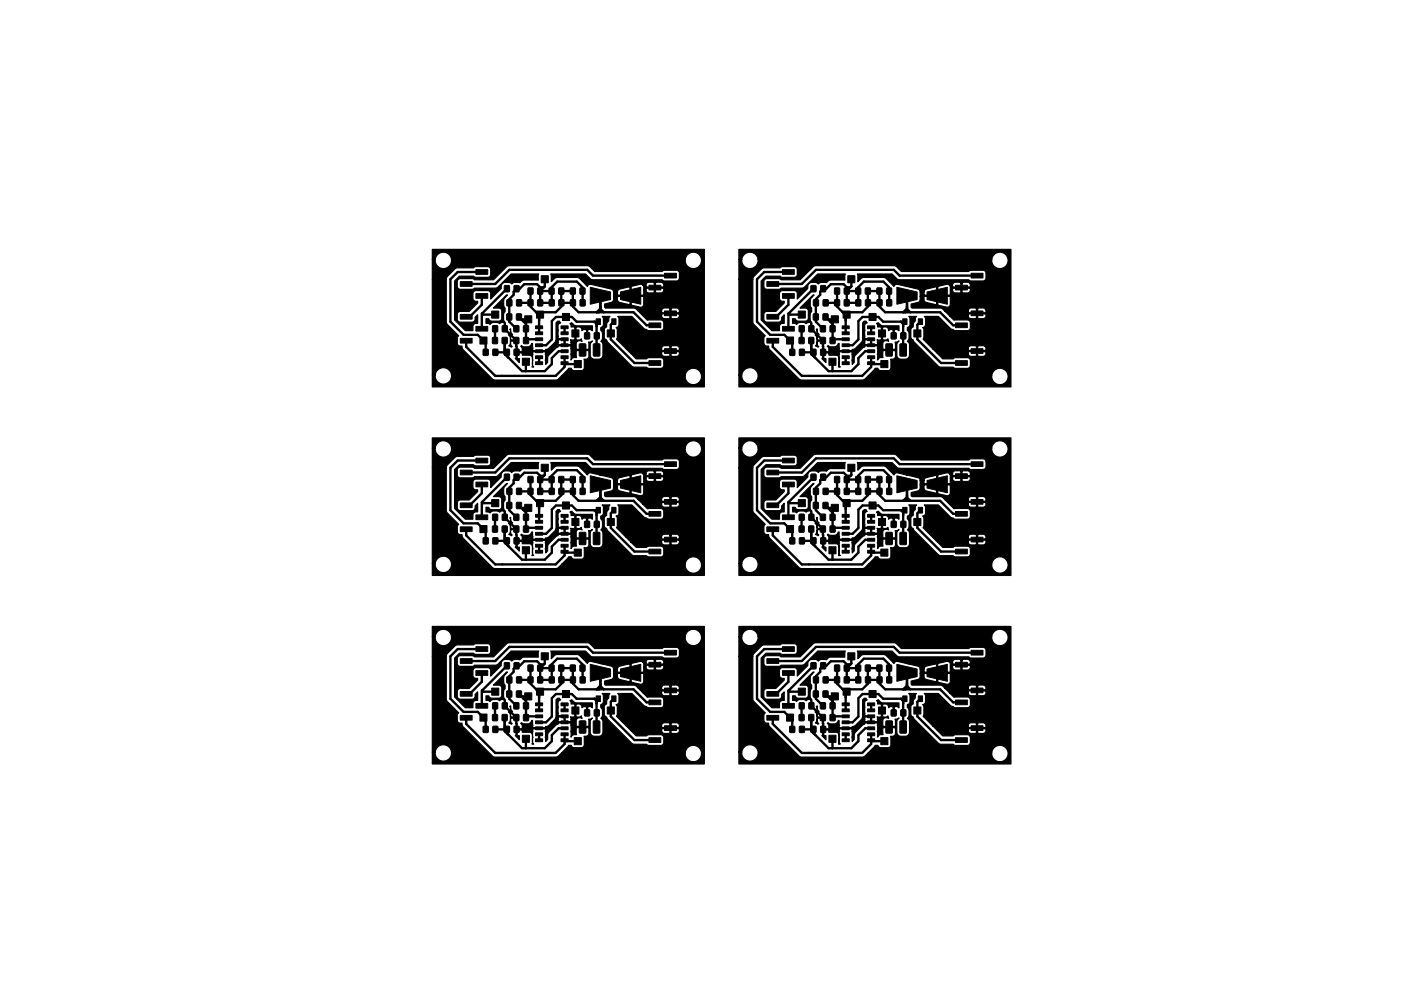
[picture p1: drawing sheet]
<svg xmlns="http://www.w3.org/2000/svg" width="297mm" height="210mm" viewBox="0 0 297 210" stroke-linecap="round" stroke-linejoin="round" font-family="sans-serif">
<g fill="#000" stroke="#000" stroke-width=".21">
<path d="M97.6 59.7h2.5v1h-2.5zM100.9 57.2h2.5v1h-2.5zM114.8 58.5h1.4v1.5h-1.4zM140.9 58h2.5v1h-2.5zM162.6 59.7h2.5v1h-2.5zM165.9 57.2h2.5v1h-2.5zM179.7 58.5h1.6v1.5h-1.6zM205.9 58h2.5v1h-2.5zM97.6 66.7h2.5v1h-2.5zM97.6 71.8h2.5v1h-2.5zM100.9 69.2h2.5v1h-2.5zM101.8 71.5h1.4v1.5h-1.4z"/>
<path d="M102.5 74.1h1v1.3h-1zM100.9 62.3h2.5v1h-2.5zM104.2 66h1.6v1.5h-1.6zM104.4 71.6h1.1l-.1 1.3h-1zM104.5 69.1h1v1.3h-1zM104.5 74.1h1v1.3h-1zM106.5 71.6h1v1.3h-1zM106.5 69.1h1v1.3h-1zM107 60.6h1v1.3h-1zM107 74.1h1v1.3h-1zM107.5 66.6h1v1.3h-1zM107.5 63.6h1v1.3h-1z"/>
<path d="M109 69.1h1v1.3h-1zM109 71.6h1v1.3h-1zM109 60.6h1v1.3h-1zM109 74.1h1v1.3h-1zM109.5 66.6h1v1.3h-1zM109.5 63.6h1.1l-.1 1.3h-1zM110.8 76h1.4v1.5h-1.4zM111.2 67h1.6v1.5h-1.6zM111 69.1h1v1.3h-1zM111 71.6h1v1.3h-1zM112 61.1h1v1.3h-1zM112 63.6h1v1.3h-1z"/>
<path d="M113.5 76.8h1.6v.6h-1.6zM113.5 75.5h1.6v.6h-1.6zM113.5 74.2h1.6v.6h-1.6zM113.5 72.9h1.6v.6h-1.6zM113.5 71.7h1.6v.6h-1.6zM113.5 70.4h1.6v.6h-1.6zM113.5 69.1h1.6v.6h-1.6zM113.8 66h1.4v1.5h-1.4zM114 61.1h1v1.3h-1zM114 63.6h1v1.3h-1zM116.4 61.1h1.1l-.1 1.3h-1zM116.5 63.6h1v1.3h-1z"/>
<path d="M118.9 69.1h1.6v.6h-1.6zM118.9 70.4h1.6v.6h-1.6zM118.9 71.7h1.6v.6h-1.6zM118.9 72.9h1.6v.6h-1.6zM118.9 74.2h1.6v.6h-1.6zM118.9 75.5h1.6v.6h-1.6zM118.9 76.8h1.6v.6h-1.6zM119.2 66.5h1.6v1.5h-1.6zM118.5 61.1h1v1.3h-1zM118.5 63.6h1v1.3h-1zM121.2 70h1.6v1.5h-1.6zM121.8 76.5h1.4v1.5h-1.4z"/>
<path d="M120.9 61.1h1.1l-.1 1.3h-1zM121 63.6h1v1.3h-1zM123 61.1h1v1.3h-1zM123 63.6h1v1.3h-1zM122.9 73l1.1-.1 .2 .2v2.2l-.1 .2-1.1 .1-.2-.2zM124 70.6h1v1.3h-1zM125.2 60.9l4.3 1v1.6l-4.3 1zM126.4 67.6h.9v1.2h-.9zM126 70.6h1v1.3h-1zM125.8 73l1.1-.1 .3 .2v2.2l-.1 .2-1.1 .1-.2-.2zM128.8 70h1.4v1.5h-1.4zM129.7 67.6h.9v1.2h-.9z"/>
<path d="M131.5 61.9l4.4-1v3.6l-4.4-1zM137.6 76.5h2.5v1h-2.5zM137.6 68.5h2.5v1h-2.5zM137.6 60.5h2.5v1h-2.5zM140.9 74h2.5v1h-2.5zM140.9 66h2.5v1h-2.5zM162.6 71.8h2.5v1h-2.5zM162.6 66.7h2.5v1h-2.5zM165.9 69.2h2.5v1h-2.5zM166.7 71.5h1.6v1.5h-1.6zM167.5 74.1h1v1.3h-1zM165.9 62.3h2.5v1h-2.5z"/>
<path d="M169.3 66h1.4v1.5h-1.4zM169.4 71.6h1.1l-.1 1.3h-1zM169.5 69.1h1v1.3h-1zM169.5 74.1h1v1.3h-1zM171.5 71.6h1v1.3h-1zM171.5 69.1h1v1.3h-1zM172 74.1h1v1.3h-1zM172 60.6h1v1.3h-1zM172.5 66.6h1v1.3h-1zM172.5 63.6h1v1.3h-1zM174 69.1h1v1.3h-1zM174 71.6h1v1.3h-1z"/>
<path d="M174 74.1h1v1.3h-1zM174 60.6h1v1.3h-1zM174.5 66.6h1v1.3h-1zM174.5 63.6h1.1l-.1 1.3h-1zM175.7 76h1.6v1.5h-1.6zM176.3 67h1.4v1.5h-1.4zM176 69.1h1v1.3h-1zM176 71.6h1v1.3h-1zM177 61.1h1v1.3h-1zM177 63.6h1v1.3h-1zM178.6 69.1h1.4v.6h-1.4zM178.6 70.4h1.4v.6h-1.4z"/>
<path d="M178.6 71.7h1.4v.6h-1.4zM178.6 72.9h1.4v.6h-1.4zM178.6 74.2h1.4v.6h-1.4zM178.6 75.5h1.4v.6h-1.4zM178.6 76.8h1.4v.6h-1.4zM178.7 66h1.6v1.5h-1.6zM179 61.1h1v1.3h-1zM179 63.6h1v1.3h-1zM181.4 61.1h1.1l-.1 1.3h-1zM181.5 63.6h1v1.3h-1zM184 76.8h1.4v.6h-1.4zM184 75.5h1.4v.6h-1.4z"/>
<path d="M184 74.2h1.4v.6h-1.4zM184 72.9h1.4v.6h-1.4zM184 71.7h1.4v.6h-1.4zM184 70.4h1.4v.6h-1.4zM184 69.1h1.4v.6h-1.4zM184.3 66.5h1.4v1.5h-1.4zM183.5 61.1h1v1.3h-1zM183.5 63.6h1v1.3h-1zM186.3 70h1.4v1.5h-1.4zM186.7 76.5h1.6v1.5h-1.6zM185.9 61.1h1.1l-.1 1.3h-1zM186 63.6h1v1.3h-1z"/>
<path d="M188 61.1h1v1.3h-1zM188 63.6h1v1.3h-1zM187.9 73l1.1-.1 .2 .2v2.2l-.1 .2-1.1 .1-.2-.2zM189 70.6h1v1.3h-1zM190.1 60.9l4.3 1v1.6l-4.3 1zM191.4 67.6h.9v1.2h-.9zM191 70.6h1v1.3h-1zM190.8 73l1.2-.1 .2 .2v2.2l-.1 .2-1.1 .1-.2-.2zM193.7 70h1.6v1.5h-1.6zM194.7 67.6h.9v1.2h-.9zM196.6 61.9l4.2-1v3.6l-4.2-1zM202.6 68.5h2.5v1h-2.5z"/>
<path d="M202.6 76.5h2.5v1h-2.5zM202.6 60.5h2.5v1h-2.5zM205.9 66h2.5v1h-2.5zM205.9 74h2.5v1h-2.5zM97.6 99.7h2.5v1h-2.5zM100.9 97.2h2.5v1h-2.5zM114.8 98.5h1.4v1.5h-1.4zM140.9 98h2.5v1h-2.5zM162.6 99.7h2.5v1h-2.5zM165.9 97.2h2.5v1h-2.5zM179.7 98.5h1.6v1.5h-1.6zM205.9 98h2.5v1h-2.5z"/>
<path d="M97.6 111.8h2.5v1h-2.5zM97.6 106.7h2.5v1h-2.5zM100.9 109.2h2.5v1h-2.5zM101.8 111.5h1.4v1.5h-1.4zM102.5 114.1h1v1.3h-1zM100.9 102.3h2.5v1h-2.5zM104.2 106h1.6v1.5h-1.6zM104.4 111.6h1.1l-.1 1.3h-1zM104.5 109.1h1v1.3h-1zM104.5 114.1h1v1.3h-1zM106.5 111.6h1v1.3h-1zM106.5 109.1h1v1.3h-1z"/>
<path d="M107 100.6h1v1.3h-1zM107 114.1h1v1.3h-1zM107.5 106.6h1v1.3h-1zM107.5 103.6h1v1.3h-1zM109 111.6h1v1.3h-1zM109 109.1h1v1.3h-1zM109 100.6h1v1.3h-1zM109 114.1h1v1.3h-1zM109.5 106.6h1v1.3h-1zM109.5 103.6h1.1l-.1 1.3h-1zM110.8 116h1.4v1.5h-1.4zM111.2 107h1.6v1.5h-1.6z"/>
<path d="M111 111.6h1v1.3h-1zM111 109.1h1v1.3h-1zM112 101.1h1v1.3h-1zM112 103.6h1v1.3h-1zM113.5 109.1h1.6v.6h-1.6zM113.5 110.4h1.6v.6h-1.6zM113.5 111.7h1.6v.6h-1.6zM113.5 112.9h1.6v.6h-1.6zM113.5 114.2h1.6v.6h-1.6zM113.5 115.5h1.6v.6h-1.6zM113.5 116.8h1.6v.6h-1.6zM113.8 106h1.4v1.5h-1.4z"/>
<path d="M114 101.1h1v1.3h-1zM114 103.6h1v1.3h-1zM116.4 101.1h1.1l-.1 1.3h-1zM116.5 103.6h1v1.3h-1zM118.9 116.8h1.6v.6h-1.6zM118.9 115.5h1.6v.6h-1.6zM118.9 114.2h1.6v.6h-1.6zM118.9 112.9h1.6v.6h-1.6zM118.9 111.7h1.6v.6h-1.6zM118.9 110.4h1.6v.6h-1.6zM118.9 109.1h1.6v.6h-1.6zM119.2 106.5h1.6v1.5h-1.6z"/>
<path d="M118.5 101.1h1v1.3h-1zM118.5 103.6h1v1.3h-1zM121.2 110h1.6v1.5h-1.6zM121.8 116.5h1.4v1.5h-1.4zM120.9 101.1h1.1l-.1 1.3h-1zM121 103.6h1v1.3h-1zM123 101.1h1v1.3h-1zM123 103.6h1v1.3h-1zM122.9 113l1.1-.1 .2 .2v2.2l-.1 .3h-1.1l-.2-.2zM124 110.6h1v1.3h-1zM125.2 100.9l4.3 1v1.6l-4.3 1zM126.4 107.6h.9v1.2h-.9z"/>
<path d="M126 110.6h1v1.3h-1zM125.8 113l1.2-.1 .2 .2v2.2l-.2 .3h-1l-.2-.2zM128.8 110h1.4v1.5h-1.4zM129.7 107.6h.9v1.2h-.9zM131.5 101.9l4.4-1v3.6l-4.4-1zM137.6 116.5h2.5v1h-2.5zM137.6 108.5h2.5v1h-2.5zM137.6 100.5h2.5v1h-2.5zM140.9 114h2.5v1h-2.5zM140.9 106h2.5v1h-2.5zM162.6 106.7h2.5v1h-2.5zM162.6 111.8h2.5v1h-2.5z"/>
<path d="M165.9 109.2h2.5v1h-2.5zM166.7 111.5h1.6v1.5h-1.6zM167.5 114.1h1v1.3h-1zM165.9 102.3h2.5v1h-2.5zM169.3 106h1.4v1.5h-1.4zM169.4 111.6h1.1l-.1 1.3h-1zM169.5 109.1h1v1.3h-1zM169.5 114.1h1v1.3h-1zM171.5 111.6h1v1.3h-1zM171.5 109.1h1v1.3h-1zM172 100.6h1v1.3h-1zM172 114.1h1v1.3h-1z"/>
<path d="M172.5 106.6h1v1.3h-1zM172.5 103.6h1v1.3h-1zM174 109.1h1v1.3h-1zM174 111.6h1v1.3h-1zM174 100.6h1v1.3h-1zM174 114.1h1v1.3h-1zM174.5 106.6h1v1.3h-1zM174.5 103.6h1.1l-.1 1.3h-1zM175.7 116h1.6v1.5h-1.6zM176.3 107h1.4v1.5h-1.4zM176 109.1h1v1.3h-1zM176 111.6h1v1.3h-1z"/>
<path d="M177 101.1h1v1.3h-1zM177 103.6h1v1.3h-1zM178.6 116.8h1.4v.6h-1.4zM178.6 115.5h1.4v.6h-1.4zM178.6 114.2h1.4v.6h-1.4zM178.6 112.9h1.4v.6h-1.4zM178.6 111.7h1.4v.6h-1.4zM178.6 110.4h1.4v.6h-1.4zM178.6 109.1h1.4v.6h-1.4zM178.7 106h1.6v1.5h-1.6zM179 101.1h1v1.3h-1zM179 103.6h1v1.3h-1z"/>
<path d="M181.4 101.1h1.1l-.1 1.3h-1zM181.5 103.6h1v1.3h-1zM184 109.1h1.4v.6h-1.4zM184 110.4h1.4v.6h-1.4zM184 111.7h1.4v.6h-1.4zM184 112.9h1.4v.6h-1.4zM184 114.2h1.4v.6h-1.4zM184 115.5h1.4v.6h-1.4zM184 116.8h1.4v.6h-1.4zM184.3 106.5h1.4v1.5h-1.4zM183.5 101.1h1v1.3h-1zM183.5 103.6h1v1.3h-1z"/>
<path d="M186.3 110h1.4v1.5h-1.4zM186.7 116.5h1.6v1.5h-1.6zM185.9 101.1h1.1l-.1 1.3h-1zM186 103.6h1v1.3h-1zM188 101.1h1v1.3h-1zM188 103.6h1v1.3h-1zM187.9 113l1.1-.1 .2 .2v2.2l-.1 .3h-1.1l-.2-.2zM189 110.6h1v1.3h-1zM190.1 100.9l4.3 1v1.6l-4.3 1zM191.4 107.6h.9v1.2h-.9zM191 110.6h1v1.3h-1zM190.8 113l1.2-.1 .2 .2v2.2l-.2 .3h-1l-.2-.2z"/>
<path d="M193.7 110h1.6v1.5h-1.6zM194.7 107.6h.9v1.2h-.9zM196.6 101.9l4.2-1v3.6l-4.2-1zM202.6 116.5h2.5v1h-2.5zM202.6 108.5h2.5v1h-2.5zM202.6 100.5h2.5v1h-2.5zM205.9 114h2.5v1h-2.5zM205.9 106h2.5v1h-2.5zM97.6 139.7h2.5v1h-2.5zM100.9 137.2h2.5v1h-2.5zM114.8 138.5h1.4v1.5h-1.4zM140.9 138h2.5v1h-2.5z"/>
<path d="M162.6 139.7h2.5v1h-2.5zM165.9 137.2h2.5v1h-2.5zM179.7 138.5h1.6v1.5h-1.6zM205.9 138h2.5v1h-2.5zM97.6 151.8h2.5v1h-2.5zM97.6 146.7h2.5v1h-2.5zM100.9 149.2h2.5v1h-2.5zM101.8 151.5h1.4v1.5h-1.4zM102.5 154.1h1v1.3h-1zM100.9 142.3h2.5v1h-2.5zM104.2 146h1.6v1.5h-1.6zM104.4 151.6h1.1l-.1 1.3h-1z"/>
<path d="M104.5 149.1h1v1.3h-1zM104.5 154.1h1v1.3h-1zM106.5 151.6h1v1.3h-1zM106.5 149.1h1v1.3h-1zM107 140.6h1v1.3h-1zM107 154.1h1v1.3h-1zM107.5 146.6h1v1.3h-1zM107.5 143.6h1v1.3h-1zM109 151.6h1v1.3h-1zM109 149.1h1v1.3h-1zM109 140.6h1v1.3h-1zM109 154.1h1v1.3h-1z"/>
<path d="M109.5 146.6h1v1.3h-1zM109.5 143.6h1.1l-.1 1.3h-1zM110.8 156h1.4v1.5h-1.4zM111.2 147h1.6v1.5h-1.6zM111 151.6h1v1.3h-1zM111 149.1h1v1.3h-1zM112 141.1h1v1.3h-1zM112 143.6h1v1.3h-1zM113.5 149.1h1.6v.6h-1.6zM113.5 150.4h1.6v.6h-1.6zM113.5 151.7h1.6v.6h-1.6zM113.5 152.9h1.6v.6h-1.6z"/>
<path d="M113.5 154.2h1.6v.6h-1.6zM113.5 155.5h1.6v.6h-1.6zM113.5 156.8h1.6v.6h-1.6zM113.8 146h1.4v1.5h-1.4zM114 141.1h1v1.3h-1zM114 143.6h1v1.3h-1zM116.4 141.1h1.1l-.1 1.3h-1zM116.5 143.6h1v1.3h-1zM118.9 156.8h1.6v.6h-1.6zM118.9 155.5h1.6v.6h-1.6zM118.9 154.2h1.6v.6h-1.6zM118.9 152.9h1.6v.6h-1.6z"/>
<path d="M118.9 151.7h1.6v.6h-1.6zM118.9 150.4h1.6v.6h-1.6zM118.9 149.1h1.6v.6h-1.6zM119.2 146.5h1.6v1.5h-1.6zM118.5 141.1h1v1.3h-1zM118.5 143.6h1v1.3h-1zM121.2 150h1.6v1.5h-1.6zM121.8 156.5h1.4v1.5h-1.4zM120.9 141.1h1.1l-.1 1.3h-1zM121 143.6h1v1.3h-1zM123 141.1h1v1.3h-1zM123 143.6h1v1.3h-1z"/>
<path d="M122.9 153l1.1-.1 .2 .2v2.2l-.1 .2-1.1 .1-.2-.2zM124 150.6h1v1.3h-1zM125.2 140.9l4.3 1v1.6l-4.3 1zM126.4 147.6h.9v1.2h-.9zM126 150.6h1v1.3h-1zM125.8 153l1.2-.1 .2 .2v2.2l-.1 .2-1.1 .1-.2-.2zM128.8 150h1.4v1.5h-1.4zM129.7 147.6h.9v1.2h-.9zM131.5 141.9l4.4-1v3.6l-4.4-1zM137.6 156.5h2.5v1h-2.5zM137.6 148.5h2.5v1h-2.5zM137.6 140.5h2.5v1h-2.5z"/>
<path d="M140.9 154h2.5v1h-2.5zM140.9 146h2.5v1h-2.5zM162.6 146.7h2.5v1h-2.5zM162.6 151.8h2.5v1h-2.5zM165.9 149.2h2.5v1h-2.5zM166.7 151.5h1.6v1.5h-1.6zM167.5 154.1h1v1.3h-1zM165.9 142.3h2.5v1h-2.5zM169.3 146h1.4v1.5h-1.4zM169.4 151.6h1.1l-.1 1.3h-1zM169.5 149.1h1v1.3h-1zM169.5 154.1h1v1.3h-1z"/>
<path d="M171.5 151.6h1v1.3h-1zM171.5 149.1h1v1.3h-1zM172 140.6h1v1.3h-1zM172 154.1h1v1.3h-1zM172.5 146.6h1v1.3h-1zM172.5 143.6h1v1.3h-1zM174 149.1h1v1.3h-1zM174 151.6h1v1.3h-1zM174 140.6h1v1.3h-1zM174 154.1h1v1.3h-1zM174.5 146.6h1v1.3h-1zM174.5 143.6h1.1l-.1 1.3h-1z"/>
<path d="M175.7 156h1.6v1.5h-1.6zM176.3 147h1.4v1.5h-1.4zM176 149.1h1v1.3h-1zM176 151.6h1v1.3h-1zM177 141.1h1v1.3h-1zM177 143.6h1v1.3h-1zM178.6 156.8h1.4v.6h-1.4zM178.6 155.5h1.4v.6h-1.4zM178.6 154.2h1.4v.6h-1.4zM178.6 152.9h1.4v.6h-1.4zM178.6 151.7h1.4v.6h-1.4zM178.6 150.4h1.4v.6h-1.4z"/>
<path d="M178.6 149.1h1.4v.6h-1.4zM178.7 146h1.6v1.5h-1.6zM179 141.1h1v1.3h-1zM179 143.6h1v1.3h-1zM181.4 141.1h1.1l-.1 1.3h-1zM181.5 143.6h1v1.3h-1zM184 149.1h1.4v.6h-1.4zM184 150.4h1.4v.6h-1.4zM184 151.7h1.4v.6h-1.4zM184 152.9h1.4v.6h-1.4zM184 154.2h1.4v.6h-1.4zM184 155.5h1.4v.6h-1.4z"/>
<path d="M184 156.8h1.4v.6h-1.4zM184.3 146.5h1.4v1.5h-1.4zM183.5 141.1h1v1.3h-1zM183.5 143.6h1v1.3h-1zM186.3 150h1.4v1.5h-1.4zM186.7 156.5h1.6v1.5h-1.6zM185.9 141.1h1.1l-.1 1.3h-1zM186 143.6h1v1.3h-1zM188 141.1h1v1.3h-1zM188 143.6h1v1.3h-1zM187.9 153l1.1-.1 .2 .2v2.2l-.1 .2-1.1 .1-.2-.2zM189 150.6h1v1.3h-1z"/>
<path d="M190.1 140.9l4.3 1v1.6l-4.3 1zM191.4 147.6h.9v1.2h-.9zM191 150.6h1v1.3h-1zM190.8 153l1.2-.1 .2 .2v2.2l-.1 .2-1.1 .1-.2-.2zM193.7 150h1.6v1.5h-1.6zM194.7 147.6h.9v1.2h-.9zM196.6 141.9l4.2-1v3.6l-4.2-1zM202.6 156.5h2.5v1h-2.5zM202.6 148.5h2.5v1h-2.5zM202.6 140.5h2.5v1h-2.5zM205.9 154h2.5v1h-2.5zM205.9 146h2.5v1h-2.5z"/>
</g>
<g fill="none" stroke="#000" stroke-width=".5">
<path d="M102.2 57.7h-5.2l-1.5 1.5v9l2.8 2.8h3l1.7 1.7v2M115.5 59.2v1.6l-1 .9h2.4M142.2 58.5h-16.5l-1.2-1.3h-16.5l-3 3h-6.2M167.2 57.7h-5.2l-1.5 1.5v9l2.8 2.8h3l1.7 1.7v2M180.5 59.2v1.6l-1 .9h2.5M207.2 58.5h-16.5l-1.2-1.3h-16.5l-3 3h-6.2M98.8 72.3v1.3l6.2 6.1h12.8l1.9-1.8v-2.1M102.2 62.8v1.9l-2.6 2.5h-.8M102.2 66.5l.3 .2h2.5M105 69.8v2.4M105 69.7v.1M105 74.7h2.5"/>
<path d="M107 72.2v2.9l.8 .8M107 74.7l.5 .5M107 74.3l.5 .4M107 69.7l2.5 2.5M107.5 61.2l-5.3 5.4v3.1M108 64.7v3.5l1.5 1.5M110 67.2l1.5 1.5M110.1 64.2h2.4M110.5 67.7h1.5l-.5 .5v4l.3-.2h2.5M111.5 76.7v2M111.5 67.7l-.5 .5M112.5 61.7v3.3l1.8 1.9v3.8"/>
<path d="M114.3 73.2h1.5l1.2-1.2v-3.9l.9-.9h3.3l1 1h4.6l-.3 .4v5.6M114.3 75.8v1.3M114.5 60.9v3.3h2.5l-.1-2.5M114.5 60.9l-.6-.6h-2.8l-.9 .9h-.7l-.6 .7v.6l-.9 .9v.8M114.5 60.9h.8M115 66.2l-.7 .7M116.9 61.7v-.8l1.2-1.2h4.2l1.2 1.2v3.3M119 64.2h2.5M119 64.2v-2.5h2.5v2.5M119 64.2v.8l-1.2 1.2h-4.1M119.7 74.5h-1.2l-1.5 1.5v1.2l-1.5 1.5h-4.8l-3.2-3.2v-.8M119.7 69.4v1.3"/>
<path d="M119.7 74.5h.1M119.7 77.1l.2 .1h2.6M120 67.2v.5M121.5 64.2v.8l1.2 1.2h11.6l2.8 2.8h1.7M123.5 61.7v.1M126 68.2l.5 .5M127.3 65.4l-.8 .8M127.3 62.7v3.2l-.3 .3M127.3 65.5l.7 .7M129.2 70.4l.3 .3M130.2 68.2l-.7 .7v3.1l5 5h4.3M163.8 72.3v1.3l6.2 6.1h12.8l1.9-1.8v-2.1"/>
<path d="M167.2 62.8v1.9l-2.6 2.5h-.8M167.2 66.5l.3 .2h2.5M170 69.7l-.1 2.5M170 74.7h2.5M172 72.2v2.9l3.7 3.6h4.8l1.5-1.5v-1.2l1.4-1.5h1.3M172 74.3l.5 .4M172 74.7l.5 .5M172 69.7l2.5 2.5M172.5 74.7v.8M172.5 61.2l-5.3 5.4v3.1M173 64.7v3.5l1.5 1.5M175 67.2l1.5 1.5"/>
<path d="M175 64.2h2.5M175.5 67.7h1.5l-.5 .5v4l.3-.2h2.5M176.5 76.7v2M176.5 67.7l-.5 .5M177.5 61.7v3.3l1.8 1.9v3.8M179.3 73.2h1.5l1.2-1.2v-3.9l.9-.9h3.4l1 1h4.6l-.4 .4v5.6M179.3 75.8v1.3M179.5 60.9v3.3h2.5v-3.3l1.1-1.2h4.2l1.2 1.2v3.3M179.5 60.9l-.6-.6h-2.7l-1 .9h-.7l-.6 .7v.6l-.9 .9v.8M179.5 60.9h.8M180 66.2l-.7 .7M182 61.7v.1"/>
<path d="M184 64.2h2.5M184 64.2v-2.5h2.4l.1 3.3 1.2 1.2h11.6l2.8 2.8h1.7M184 64.2v.8l-1.2 1.2h-4.1M184.7 77.1l.2 .1h2.6M184.7 69.4v1.3M184.7 74.5h.1M185 67.2v.5M186.4 64.2h.1M191 68.2l.5 .5M192.3 62.7v3.2l-.3 .3M192.3 65.5l.7 .7M192.3 65.4l-.8 .8"/>
<path d="M194.1 70.4l.4 .3M195.1 68.2l-.6 .7v3.1l5 5h4.3M102.2 97.7h-5.2l-1.5 1.5v9l2.8 2.8h3l1.7 1.7v2M115.5 99.2v1.6l-1 .9h2.4M142.2 98.5h-16.5l-1.2-1.3h-16.5l-3 3h-6.2M167.2 97.7h-5.2l-1.5 1.5v9l2.8 2.8h3l1.7 1.7v2M180.5 99.2v1.6l-1 .9h2.5M207.2 98.5h-16.5l-1.2-1.3h-16.5l-3 3h-6.2M98.8 112.3v1.3l6.2 6.1h12.8l1.9-1.8v-2.1M102.2 102.8v1.9l-2.6 2.5h-.8M102.2 106.5l.3 .2h2.5M105 109.8v2.4"/>
<path d="M105 109.7v.1M105 114.7h2.5M107 112.2v2.9l3.7 3.6h4.8l1.5-1.5v-1.2l1.5-1.5h1.2M107 114.7l.5 .5M107 114.3l.5 .4M107 109.7v.1M107 109.8l2.5 2.4M107.5 114.7v.8M107.5 101.2l-5.3 5.4v3.1M108 104.7v3.5l1.5 1.5M110 107.2l1.5 1.5M110.1 104.2h2.4"/>
<path d="M110.5 107.7h1.5l-.5 .5v4l.3-.2h2.5M111.5 116.7v2M111.5 107.7l-.5 .5M112.5 101.7v3.3l1.8 1.9v3.8M114.3 113.2h1.5l1.2-1.2v-3.9l.9-.9h3.3l1 1h4.6l-.3 .4v5.6M114.3 115.8v1.3M114.5 100.9v3.3h2.5l-.1-2.5M114.5 100.9l-.6-.6h-2.8l-.9 .9h-.7l-.6 .7v.6l-.9 .9v.8M114.5 100.9h.8M115 106.2l-.7 .7M116.9 101.7v-.8l1.2-1.2h4.2l1.2 1.2v3.3M119 104.2v-2.5h2.5v2.5"/>
<path d="M119 104.2v.8l-1.2 1.2h-4.1M119 104.2h2.5M119.7 109.4v1.3M119.7 114.5h.1M119.7 117.1l.2 .1h2.6M120 107.2v.5M121.5 104.2v.8l1.2 1.2h11.6l2.8 2.8h1.7M123.5 101.7v.1M126 108.2l.5 .5M127.3 102.7v3.2l-.3 .3M127.3 105.5l.7 .7M127.3 105.4l-.8 .8"/>
<path d="M129.2 110.4l.3 .3M130.2 108.2l-.7 .7v3.1l5 5h4.3M163.8 112.3v1.3l6.2 6.1h12.8l1.9-1.8v-2.1M167.2 102.8v1.9l-2.6 2.5h-.8M167.2 106.5l.3 .2h2.5M170 109.7l-.1 2.5M170 114.7h2.5M172 112.2v2.9l3.7 3.6h4.8l1.5-1.5v-1.2l1.4-1.5h1.3M172 114.7l.5 .5M172 114.3l.5 .4M172 109.8l2.5 2.4M172 109.7v.1"/>
<path d="M172.5 114.7v.8M172.5 101.2l-5.3 5.4v3.1M173 104.7v3.5l1.5 1.5M175 107.2l1.5 1.5M175 104.2h2.5M175.5 107.7h1.5l-.5 .5v4l.3-.2h2.5M176.5 116.7v2M176.5 107.7l-.5 .5M177.5 101.7v3.3l1.8 1.9v3.8M179.3 113.2h1.5l1.2-1.2v-3.9l.9-.9h3.4l1 1h4.6l-.4 .4v5.6M179.3 115.8v1.3M179.5 100.9v3.3h2.5v-3.3l1.1-1.2h4.2l1.2 1.2v3.3"/>
<path d="M179.5 100.9l-.6-.6h-2.7l-1 .9h-.7l-.6 .7v.6l-.9 .9v.8M179.5 100.9h.8M180 106.2l-.7 .7M182 101.7v.1M184 104.2v.8l-1.2 1.2h-4.1M184 104.2v-2.5h2.4l.1 3.3 1.2 1.2h11.6l2.8 2.8h1.7M184.7 117.1l.2 .1h2.6M184.7 109.4v1.3M184.7 114.5h.1M185 107.2v.5M186.4 104.2h-2.4M191 108.2l.5 .5"/>
<path d="M192.3 105.4l-.8 .8M192.3 102.7v3.2l-.3 .3M192.3 105.5l.7 .7M194.1 110.4l.4 .3M195.1 108.2l-.6 .7v3.1l5 5h4.3M102.2 137.7h-5.2l-1.5 1.5v9l2.8 2.8h3l1.7 1.7v2M115.5 139.2v1.6l-1 .9h2.4M142.2 138.5h-16.5l-1.2-1.3h-16.5l-3 3h-6.2M167.2 137.7h-5.2l-1.5 1.5v9l2.8 2.8h3l1.7 1.7v2M180.5 139.2v1.6l-1 .9 2.5 .1M207.2 138.5h-16.5l-1.2-1.3h-16.5l-3 3h-6.2M98.8 152.3v1.3l6.2 6.1h12.8l1.9-1.8v-2.1"/>
<path d="M102.2 142.8v1.9l-2.6 2.5h-.8M102.2 146.5l.3 .2h2.5M105 149.7v2.5M105 154.7h2.5M107 152.2v2.9l3.7 3.6h4.8l1.5-1.5v-1.2l1.5-1.5h1.2M107 154.7l.5 .5M107 154.3l.5 .4M107 149.7l2.5 2.5M107.5 154.7v.8M107.5 141.2l-5.3 5.4v3.1M108 144.7v3.5l1.5 1.5M110 147.2l1.5 1.5"/>
<path d="M110.1 144.2h2.4M110.5 147.7h1.5l-.5 .5v4l.3-.2h2.5M111.5 156.7v2M111.5 147.7l-.5 .5M112.5 141.7v3.3l1.8 1.9v3.8M114.3 153.2h1.5l1.2-1.2v-3.9l.9-.9h3.3l1 1h4.6l-.3 .4v5.6M114.3 155.8v1.3M114.5 140.9v3.3h2.5l-.1-2.5M114.5 140.9l-.6-.6h-2.8l-.9 .9h-.7l-.6 .7v.6l-.9 .9v.8M114.5 140.9h.8M115 146.2l-.7 .7M116.9 141.7v-.8l1.2-1.2h4.2l1.2 1.2v3.3"/>
<path d="M119 144.2v-2.5h2.5v2.5M119 144.2v.8l-1.2 1.2h-4.1M119 144.2h2.5M119.7 149.4v1.3M119.7 157.1l.2 .1h2.6M120 147.2v.5M121.5 144.2v.8l1.2 1.2h11.6l2.8 2.8h1.7M123.5 141.7v.1M126 148.2l.5 .5M127.3 142.7v3.2l-.3 .3M127.3 145.5l.7 .7M127.3 145.4l-.8 .8"/>
<path d="M129.2 150.4l.3 .3M130.2 148.2l-.7 .7v3.1l5 5h4.3M163.8 152.3v1.3l6.2 6.1h12.8l1.9-1.8v-2.1M167.2 142.8v1.9l-2.6 2.5h-.8M167.2 146.5l.3 .2h2.5M170 149.7l-.1 2.5M170 154.7h2.5M172 152.2v2.9l3.7 3.6h4.8l1.5-1.5v-1.2l1.4-1.5h1.3M172 154.7l.5 .5M172 154.3l.5 .4M172 149.7l2.5 2.5M172.5 154.7v.8"/>
<path d="M172.5 141.2l-5.3 5.4v3.1M173 144.7v3.5l1.5 1.5M175 147.2l1 1M175 144.2h2.5M175.5 147.7h1.5l-.5 .5v4l.3-.2h2.5M176 148.2l.5 .5M176.5 156.7v2M176.5 147.7l-.5 .5M177.5 141.7v3.3l1.8 1.9v3.8M179.3 153.2h1.5l1.2-1.2v-3.9l.9-.9h3.4l1 1h4.6l-.4 .4v5.6M179.3 155.8v1.3M179.5 140.9v3.3h2.5v-3.3l1.1-1.2h4.2l1.2 1.2v3.3"/>
<path d="M179.5 140.9l-.6-.6h-2.7l-1 .9h-.7l-.6 .7v.6l-.9 .9v.8M179.5 140.9h.8M180 146.2l-.7 .7M184 144.2v-2.5h2.4l.1 3.3 1.2 1.2h11.6l2.8 2.8h1.7M184 144.2v.8l-1.2 1.2h-4.1M184 144.2h2.5M184.7 149.4v1.3M184.7 157.1l.2 .1h2.6M185 147.2v.5M186.4 144.2h.1M191 148.2l.5 .5M192.3 142.7v3.2l-.3 .3"/>
<path d="M192.3 145.4l-.8 .8M192.3 145.5l.7 .7M194.1 150.4l.4 .3M195.1 148.2l-.6 .7v3.1l5 5h4.3"/>
</g>
<path d="M107.4 62.6h.2l-.7 .7-.1 .5v1.1l.3 .5v.7l-.3 .5v1.1l.4 .9v1.3h-.3v-1.3l-.2-.2h-.4a.48 .48 0 0 1-.8 0h-1l-.6 .4-.4-.2h-.5v-1h.6l.5 .5h1.7a.64 .64 0 0 0 .6-.6v-1.5a.64 .64 0 0 0-.6-.6h-1.2zM169.6 65.4l2.8-2.8h.2l-.7 .7-.1 .5v1.1l.3 .5v.7l-.3 .5v1.1l.4 .9v1.3h-.3v-1.3l-.2-.2h-.4a.48 .48 0 0 1-.8 0h-1l-.6 .4-.4-.2h-.5v-1h.6l.5 .5h1.6a.64 .64 0 0 0 .7-.6v-1.5a.64 .64 0 0 0-.7-.6zM91.7 52.9h57.6v29.2h-57.6v-2.5h.6v.3a1.74 1.74 0 0 0 2.6 1.3 1.74 1.74 0 0 0 0-2.9 1.74 1.74 0 0 0-2.6 1.3h-.6v-20.4h2.9v9.2l.3 .5 2.3 2.3-.2 .5v1.1a.73 .73 0 0 0 1 .6l.2 .8 6.2 6.2 .4 .2h13l.5-.1 .8-.8h26.2a1.74 1.74 0 0 0 2.3 1.8 1.74 1.74 0 0 0 .6-2.9 1.74 1.74 0 0 0-2.9 .8v.3h-26.2l1.4-1.6h.6l.5 .5 2-.1 .3-.5-.1-1.8h.4a.64 .64 0 0 0 .7-.6v-1.1l-.2-.1h-2.4l-.1 .1v1.4h-.7l-.5 .5 .1-2.9-.2-.1h-2.4l-2.2 2.1-.2 1.4-.4 .4v-2.5l-.2-.2h-2.4l-.2 .2v2.6l.3 .5h-.4l.1-1.9a.64 .64 0 0 0-.7-.6h-1.5l-.1-.5h-.9v1l.4 .2v.8l-.8-.8 .1-.2-.1-3.5h-.9l-.1 .1v.6l.3 .4-.2 .2-.5-.3 .3-.5v-1.1l-.1-.5-.3-.2 .4-.4v-.7l-.1-.1 .1-.1 .1 .7 .4 .5a.74 .74 0 0 0-.3 1.1h1.2l.1 2.5h.9a.74 .74 0 0 0-.2-1.1l.2-.2 .4 .3h1l.5-.3 .2-.4h.2v1.3l.2 .2h2.4l.2-.3 .7-.2 1.4-1.6h.5v.6l.2 .2h1.1v-1h-1.1l-.2 .2h-.5l.1-3.8 .3-.4h.4l.3 .4-.4 .2-.2 .3v2.7l.2 .2 1.3-.1v1.3h1.1l.2-.2v-.6l-.2-.2h.8l.2-.1v-2.5l-.2-.1h-.6l-.1-.5-.2-.3 .4-.1 .9 .6h3.5v1l-.5-.2-.5 .2v1.3h-.3v-1.3l-.1-.2h-.4l-.4 .3v-.2a.64 .64 0 0 0-.6-.6h-.5l-.2 .1v2.5l.2 .1h.5l.5-.2 .1 .5a.75 .75 0 0 0-1.2 .3v1.3l.1 .1h2.4l.2-.1-.1-1.4 .8-.2-.4 .6-.1 2.3a.89 .89 0 0 0 .9 .9l1.3-.1 .5-.6v-2.5l-.4-.6 .3-.5v-1.1l-.3-.7v-.6a.63 .63 0 0 0 .5-.7v-1.3l-.2-.4h1.6l-.2 .4v.6l-.4 .5-.1 .8-.5 .5 .1 1.8 .4 .4 .3 .5 5.1 5.2 .5 .1h2.6l.5 .3h2.5a.64 .64 0 0 0 .6-.7v-1.1l-.4-.5h-2.7l-.5 .2h-2.2l-1.2-1.1h6.6a.64 .64 0 0 0 .6 .6h1l.1-.1v-.9h.3v.9l.1 .1h1.1a.61 .61 0 0 0 .4-1h-3.5l-.1 .4h-6.6l-1-1h7.6l.1 .4h1.6v-.9h.3v.9h1.6l.1-.2a.68 .68 0 0 0-.6-.9h-1l-.1 .2-.4-.2-1.1 .1-.4 .1-.1 .5h-7.6l-2-2.1 .2-.4v-1.5l-.3-.5 .5-.2 .1-.5v-1.3l-.2-.4h3l2.5 2.5 1 .5h2.8l.4-.5v-1.1a.64 .64 0 0 0-.6-.6l-2.8 .1-1-1h4a.64 .64 0 0 0 .6 .6h1l.1-.1v-.9h.3v.9l.1 .1h1.1a.61 .61 0 0 0 .4-1h-3.5l-.1 .4h-4l-1-1h5l.1 .4h1.6v-.9h.3v.9h1.6l.1-.2a.68 .68 0 0 0-.6-.9h-1l-.1 .2-.4-.2-1.1 .1-.4 .1-.1 .5h-5l-.5-.5-.5-.1h-5.9l-.2-.2v-.7l1.6-.4 .3-.4v-.8h.8v.8l.3 .4 2.4 .6v-1.8h.2v1.8l1.9 .5a.64 .64 0 0 0 .8-.7v-1.6h-6.4v-1h.8v.7h2.7v-1.8l-2.3 .6-.3 .2-.1 .3h-.8l-.4-.5-2.5-.6h6.6v1.8h2.7v-1.1h.5a.64 .64 0 0 0 .6 .7h1l.1-.2v-.9h.3v.9l.1 .2 1.1-.1a.61 .61 0 0 0 .4-1h-3.5l-.1 .4h-.5l-.2-1h.7l.1 .4h1.6v-.9h.3v.9h1.6l.1-.2a.68 .68 0 0 0-.6-.8h-1l-.1 .1-.4-.1h-1.1l-.4 .3-.1 .3h-.7l-.5-.2-2 .5h-6.6l-2-.5-.4 .1-.3 .4-1.6-1.7-.4-.2h-4.5l-1.1 .9-.1-1.7h7.3l1.1 1.1 .5 .2h14.7l.5 .2h2.5l.4-.1 .2-.3v-1.2a.64 .64 0 0 0-.6-.7h-2.5l-.5 .3h-14.3l-1.1-1.1-.5-.1h-16.5l-.6 .2-2.8 2.8h-4l-.5-.3h-2.5a.64 .64 0 0 0-.6 .6v1.3l.5 .4h2.6l.5-.3h4.4l.6-.2 2.8-2.8h5.8l-.1 1.3h-3.1l-.8 .6-1.2-.1-.5 .4-.5-.4h-.9a.98 .98 0 0 0-.8 1.3l-2.3 2.2v-1.1a.64 .64 0 0 0-.6-.6h-2.7l-.4 .5v1.1a.73 .73 0 0 0 1 .6v.4l-1.8 1.8h-1.9l-.5 .2-.1 .3v1.1a.64 .64 0 0 0 .6 .6h2.7l.4-.3v-.7l.6-.5v1.8a.74 .74 0 0 0-1 .6v1h-1.6l-2.3-2.3v-8.3l1-1h3l.5 .2h2.5a.64 .64 0 0 0 .6-.6v-1.2l-.5-.4h-2.6l-.5 .2h-3.4l-.6 .3-1.5 1.5-.3 .6h-2.9v-4.1h.6v.3a1.74 1.74 0 0 0 1.9 1.6 1.74 1.74 0 0 0 1.5-1.9h49.6v.3a1.74 1.74 0 0 0 2.6 1.3 1.74 1.74 0 0 0 0-2.9 1.74 1.74 0 0 0-2.6 1.3h-49.6v-.4a1.74 1.74 0 0 0-1.9-1.2 1.74 1.74 0 0 0-1.5 1.6h-.6zM156.7 52.9h57.6v29.2h-57.6v-2.5h.6v.3a1.74 1.74 0 0 0 2.6 1.3 1.74 1.74 0 0 0 0-2.9 1.74 1.74 0 0 0-2.6 1.3h-.6v-20.4h2.9v9.2l.3 .5 2.4 2.3-.3 .5v1.1a.73 .73 0 0 0 1 .6l.2 .8 6.2 6.2 .4 .2h13l.5-.1 .8-.8h26.2a1.74 1.74 0 0 0 2.3 1.8 1.74 1.74 0 0 0 .6-2.9 1.74 1.74 0 0 0-2.9 .8v.3h-26.2l1.4-1.6h.6l.5 .5 2-.1 .3-.5-.1-1.8h.4a.64 .64 0 0 0 .7-.6v-1.1l-.2-.1h-2.4l-.1 .1v1.4h-.7l-.5 .5 .1-2.9-.2-.1h-2.4l-2.2 2.1-.2 1.4-.4 .4v-2.5l-.2-.2h-2.4l-.2 .2v2.6l.3 .5h-.4l.1-1.9a.64 .64 0 0 0-.6-.6h-1.6l-.1-.5h-.9v1l.4 .2v.8l-.8-.8 .1-.2-.1-3.5h-.9l-.1 .1v.6l.3 .4-.2 .2-.5-.3 .3-.5v-1.1l-.1-.5-.3-.2 .4-.4v-.7l-.1-.1 .1-.1 .1 .7 .4 .5a.74 .74 0 0 0-.3 1.1h1.2l.1 2.5h.9a.74 .74 0 0 0-.2-1.1l.2-.2 .4 .3h1l.5-.3 .2-.4h.2v1.3l.2 .2h2.4l.2-.3 .7-.2 1.4-1.6h.5v.6l.2 .2h1.1v-1h-1.1l-.2 .2h-.5l.1-3.8 .3-.4h.4l.3 .4-.4 .2-.2 .3v2.7l.2 .2 1.3-.1v1.3h1.1l.2-.2v-.6l-.2-.2h.8l.2-.1v-2.5l-.2-.1h-.6l-.1-.5-.2-.3 .4-.1 .9 .6h3.5v1l-.6-.2-.4 .2v1.3h-.3v-1.3l-.1-.2h-.4l-.4 .3v-.2a.64 .64 0 0 0-.7-.6h-.4l-.2 .1v2.5l.2 .1h.4l.6-.2 .1 .5a.75 .75 0 0 0-1.2 .3v1.3l.1 .1h2.4l.2-.1-.1-1.4 .8-.2-.4 .6-.1 2.3a.89 .89 0 0 0 .9 .9l1.3-.1 .5-.6v-2.5l-.4-.6 .3-.5v-1.1l-.3-.7v-.6a.63 .63 0 0 0 .5-.7v-1.3l-.2-.4h1.6l-.2 .4v.6l-.4 .5-.1 .8-.5 .5 .1 1.8 .4 .4 .3 .5 5.1 5.2 .5 .1h2.6l.5 .3h2.5a.64 .64 0 0 0 .6-.7v-1.1l-.4-.5h-2.7l-.5 .2h-2.2l-1.2-1.1h6.6a.64 .64 0 0 0 .6 .6h1l.1-.1v-.9h.3v.9l.1 .1h1.1a.61 .61 0 0 0 .4-1h-3.5l-.1 .4h-6.6l-1-1h7.6l.1 .4h1.6v-.9h.3v.9h1.6l.1-.2a.68 .68 0 0 0-.6-.9h-1l-.1 .2-.4-.2-1.1 .1-.4 .2-.1 .4h-7.6l-2-2.1 .2-.4v-1.5l-.3-.5 .5-.2 .1-.5v-1.3l-.2-.4h3l2.5 2.5 1 .5h2.8l.4-.5v-1.1a.64 .64 0 0 0-.6-.6l-2.8 .1-1-1h4a.64 .64 0 0 0 .6 .6h1l.1-.1v-.9h.3v.9l.1 .1h1.1a.61 .61 0 0 0 .4-1h-3.5l-.1 .4h-4l-1-1h5l.1 .4h1.6v-.9h.3v.9h1.6l.1-.2a.68 .68 0 0 0-.6-.9h-1l-.1 .2-.4-.2-1.1 .1-.4 .2-.1 .4h-5l-.5-.5-.5-.1h-5.9l-.2-.2v-.7l1.6-.4 .3-.4v-.8h.8v.8l.3 .4 2.4 .6v-1.8h.2v1.8l1.9 .5a.64 .64 0 0 0 .8-.7v-1.6h-6.4v-1h.8v.7h2.7v-1.8l-2.3 .6-.3 .2-.1 .3h-.8l-.4-.5-2.5-.6h6.6v1.8h2.7v-1.1h.5a.64 .64 0 0 0 .6 .7h1l.1-.2v-.9h.3v.9l.1 .2 1.1-.1a.61 .61 0 0 0 .4-1h-3.5l-.1 .4h-.5l-.2-1h.7l.1 .4h1.6v-.9h.3v.9h1.6l.1-.2a.68 .68 0 0 0-.6-.8h-1l-.1 .1-.4-.1h-1.1l-.4 .2-.1 .4h-.7l-.5-.2-2 .5h-6.6l-2.1-.5-.3 .1-.3 .4-1.6-1.7-.4-.2h-4.5l-1.1 .9-.1-1.7h7.3l1.1 1.1 .5 .2h14.7l.5 .2h2.5l.4-.1 .2-.3v-1.2a.64 .64 0 0 0-.6-.7h-2.5l-.5 .3h-14.3l-1.1-1.1-.5-.1h-16.5l-.6 .2-2.8 2.8h-4l-.5-.3h-2.5a.64 .64 0 0 0-.6 .6v1.3l.5 .4h2.6l.5-.3h4.4l.6-.2 2.8-2.8h5.8l-.1 1.3h-3.1l-.8 .6-1.2-.1-.5 .4-.5-.4h-1a1.01 1.01 0 0 0-.7 1.3l-2.3 2.2v-1.1a.64 .64 0 0 0-.6-.6h-2.7l-.4 .5v1.1a.73 .73 0 0 0 1 .6v.4l-1.8 1.8h-1.9l-.5 .2-.1 .3v1.1a.64 .64 0 0 0 .6 .6h2.7l.4-.3v-.7l.6-.5v1.8a.74 .74 0 0 0-1 .6v1h-1.6l-2.3-2.3v-8.3l1-1h3l.5 .2h2.5a.64 .64 0 0 0 .6-.6v-1.2l-.5-.4h-2.6l-.5 .2h-3.4l-.6 .3-1.5 1.5-.3 .6h-2.9v-4.1h.6v.3a1.74 1.74 0 0 0 1.9 1.6 1.74 1.74 0 0 0 1.5-1.9h49.6v.3a1.74 1.74 0 0 0 2.6 1.3 1.74 1.74 0 0 0 0-2.9 1.74 1.74 0 0 0-2.6 1.3h-49.6v-.4a1.74 1.74 0 0 0-1.9-1.2 1.74 1.74 0 0 0-1.5 1.6h-.6zM104.6 105.4l2.8-2.8h.2l-.7 .7-.1 .5v1.1l.3 .5v.7l-.3 .5v1.1l.4 .9v1.3h-.3v-1.3l-.2-.2h-.4a.49 .49 0 0 1-.8 0h-1l-.6 .4-.4-.2h-.5v-1h.6l.5 .5h1.7a.64 .64 0 0 0 .6-.6v-1.5a.64 .64 0 0 0-.6-.6zM169.6 105.4l2.8-2.8h.2l-.7 .7-.1 .5v1.1l.3 .5v.7l-.3 .5v1.1l.4 .9v1.3h-.3v-1.3l-.2-.2h-.4a.49 .49 0 0 1-.8 0h-1l-.6 .4-.4-.2h-.5v-1h.6l.5 .5h1.6a.64 .64 0 0 0 .7-.6v-1.5a.64 .64 0 0 0-.7-.6zM91.7 92.9h57.6v29.2h-57.6v-2.5h.6v.3a1.74 1.74 0 0 0 2.6 1.3 1.74 1.74 0 0 0 0-2.9 1.74 1.74 0 0 0-2.6 1.3h-.6v-20.4h2.9v9.2l.3 .5 2.3 2.3-.2 .5v1.1a.73 .73 0 0 0 1 .6l.2 .8 6.2 6.2 .4 .2h13l.5-.1 .8-.8h26.2a1.74 1.74 0 0 0 2.3 1.8 1.74 1.74 0 0 0 .6-2.9 1.74 1.74 0 0 0-2.9 .8v.3h-26.2l1.4-1.6h.6l.5 .5 2-.1 .3-.5-.1-1.8h.4a.64 .64 0 0 0 .7-.6v-1.1l-.2-.1h-2.4l-.1 .1v1.4h-.7l-.5 .5 .1-2.9-.2-.1h-2.4l-2.2 2.1-.2 1.4-.4 .4v-2.5l-.2-.2h-2.4l-.2 .2v2.6l.3 .5h-.4l.1-1.9a.64 .64 0 0 0-.7-.6h-1.5l-.1-.5h-.9v1l.4 .2v.8l-.8-.8 .1-.2-.1-3.5h-.9l-.1 .1v.6l.3 .4-.2 .2-.5-.3 .3-.5v-1.1l-.1-.5-.3-.2 .4-.4v-.7l-.1-.1 .1-.1 .1 .7 .4 .5a.74 .74 0 0 0-.3 1.1h1.2l.1 2.5h.9a.74 .74 0 0 0-.2-1.1l.2-.2 .4 .3h1l.5-.3 .2-.4h.2v1.3l.2 .2h2.4l.2-.3 .7-.2 1.4-1.6h.5v.6l.2 .2h1.1v-1h-1.1l-.2 .2h-.5l.1-3.8 .3-.4h.4l.3 .4-.4 .2-.2 .3v2.7l.2 .2 1.3-.1v1.3h1.1l.2-.2v-.6l-.2-.2h.8l.2-.1v-2.5l-.2-.1h-.6l-.1-.5-.2-.3 .4-.1 .9 .6h3.5v1l-.5-.2-.5 .2v1.3h-.3v-1.3l-.1-.2h-.4l-.4 .3a.67 .67 0 0 0-.6-.8h-.5l-.2 .1v2.5l.2 .1h.5l.5-.2 .1 .5a.75 .75 0 0 0-1.2 .3v1.3l.1 .1h2.4l.2-.1-.1-1.4 .8-.2-.4 .6-.1 2.3a.89 .89 0 0 0 .9 .9l1.3-.1 .5-.6v-2.5l-.4-.6 .3-.5v-1.1l-.3-.7v-.6a.63 .63 0 0 0 .5-.7v-1.3l-.2-.4h1.6l-.2 .4v.6l-.4 .5-.1 .8-.5 .5 .1 1.8 .4 .4 .3 .5 5.1 5.2 .5 .1h2.6l.5 .3h2.5a.64 .64 0 0 0 .6-.7v-1.1l-.4-.5h-2.7l-.5 .2h-2.2l-1.2-1.1h6.6a.64 .64 0 0 0 .6 .6h1l.1-.1v-.9h.3v.9l.1 .1h1.1a.61 .61 0 0 0 .4-1h-3.5l-.1 .4h-6.6l-1-1h7.6l.1 .4h1.6v-.9h.3v.9h1.6l.1-.2a.68 .68 0 0 0-.6-.9h-1l-.1 .2-.4-.2-1.1 .1-.4 .2-.1 .4h-7.6l-2-2.1 .2-.4v-1.5l-.3-.5 .5-.2 .1-.5v-1.3l-.2-.4h3l2.5 2.5 1 .5h2.8l.4-.5v-1.1a.64 .64 0 0 0-.6-.6l-2.8 .1-1-1h4a.64 .64 0 0 0 .6 .6h1l.1-.1v-.9h.3v.9l.1 .1h1.1a.61 .61 0 0 0 .4-1h-3.5l-.1 .4h-4l-1-1h5l.1 .4h1.6v-.9h.3v.9h1.6l.1-.2a.68 .68 0 0 0-.6-.9h-1l-.1 .2-.4-.2-1.1 .1-.4 .2-.1 .4h-5l-.5-.5-.5-.1h-5.9l-.2-.2v-.7l1.6-.4 .3-.4v-.8h.8v.8l.3 .4 2.4 .6v-1.8h.2v1.8l1.9 .5a.64 .64 0 0 0 .8-.7v-1.6h-6.4v-1h.8v.7h2.7v-1.8l-2.3 .6-.3 .2-.1 .3h-.8l-.4-.5-2.5-.6h6.6v1.8h2.7v-1.1h.5a.64 .64 0 0 0 .6 .7h1l.1-.2v-.9h.3v.9l.1 .2 1.1-.1a.61 .61 0 0 0 .4-1h-3.5l-.1 .4h-.5l-.2-1h.7l.1 .4h1.6v-.9h.3v.9h1.6l.1-.2a.68 .68 0 0 0-.6-.8h-1l-.1 .1-.4-.1h-1.1l-.4 .3-.1 .3h-.7l-.5-.2-2 .5h-6.6l-2-.5-.4 .1-.3 .4-1.6-1.7-.4-.2h-4.5l-1.1 .9-.1-1.7h7.3l1.1 1.1 .5 .2h14.7l.5 .2h2.5l.4-.1 .2-.3v-1.2a.64 .64 0 0 0-.6-.7h-2.5l-.5 .3h-14.3l-1.1-1.1-.5-.1h-16.5l-.6 .2-2.8 2.8h-4l-.5-.3h-2.5a.64 .64 0 0 0-.6 .6v1.3l.5 .4h2.6l.5-.3h4.4l.6-.2 2.8-2.8h5.8l-.1 1.3h-3.1l-.8 .6-1.2-.1-.5 .4-.5-.4h-.9a.98 .98 0 0 0-.8 1.3l-2.3 2.2v-1.1a.64 .64 0 0 0-.6-.6h-2.7l-.4 .5v1.1a.73 .73 0 0 0 1 .6v.4l-1.8 1.8h-1.9l-.5 .2-.1 .3v1.1a.64 .64 0 0 0 .6 .6h2.7l.4-.3v-.7l.6-.5v1.8a.74 .74 0 0 0-1 .6v1h-1.6l-2.3-2.3v-8.3l1-1h3l.5 .2h2.5a.64 .64 0 0 0 .6-.6v-1.2l-.5-.4h-2.6l-.5 .2h-3.4l-.6 .3-1.5 1.5-.3 .6h-2.9v-4.1h.6v.3a1.74 1.74 0 0 0 1.9 1.6 1.74 1.74 0 0 0 1.5-1.9h49.6v.3a1.74 1.74 0 0 0 2.6 1.3 1.74 1.74 0 0 0 0-2.9 1.74 1.74 0 0 0-2.6 1.3h-49.6v-.4a1.74 1.74 0 0 0-1.9-1.2 1.74 1.74 0 0 0-1.5 1.6h-.6zM156.7 92.9h57.6v29.2h-57.6v-2.5h.6v.3a1.74 1.74 0 0 0 2.6 1.3 1.74 1.74 0 0 0 0-2.9 1.74 1.74 0 0 0-2.6 1.3h-.6v-20.4h2.9v9.2l.3 .5 2.4 2.3-.3 .5v1.1a.73 .73 0 0 0 1 .6l.2 .8 6.2 6.2 .4 .2h13l.5-.1 .8-.8h26.2a1.74 1.74 0 0 0 2.3 1.8 1.74 1.74 0 0 0 .6-2.9 1.74 1.74 0 0 0-2.9 .8v.3h-26.2l1.4-1.6h.6l.5 .5 2-.1 .3-.5-.1-1.8h.4a.64 .64 0 0 0 .7-.6v-1.1l-.2-.1h-2.4l-.1 .1v1.4h-.7l-.5 .5 .1-2.9-.2-.1h-2.4l-2.2 2.1-.2 1.4-.4 .4v-2.5l-.2-.2h-2.4l-.2 .2v2.6l.3 .5h-.4l.1-1.9a.64 .64 0 0 0-.6-.6h-1.6l-.1-.5h-.9v1l.4 .2v.8l-.8-.8 .1-.2-.1-3.5h-.9l-.1 .1v.6l.3 .4-.2 .2-.5-.3 .3-.5v-1.1l-.1-.5-.3-.2 .4-.4v-.7l-.1-.1 .1-.1 .1 .7 .4 .5a.74 .74 0 0 0-.3 1.1h1.2l.1 2.5h.9a.74 .74 0 0 0-.2-1.1l.2-.2 .4 .3h1l.5-.3 .2-.4h.2v1.3l.2 .2h2.4l.2-.3 .7-.2 1.4-1.6h.5v.6l.2 .2h1.1v-1h-1.1l-.2 .2h-.5l.1-3.8 .3-.4h.4l.3 .4-.4 .2-.2 .3v2.7l.2 .2 1.3-.1v1.3h1.1l.2-.2v-.6l-.2-.2h.8l.2-.1v-2.5l-.2-.1h-.6l-.1-.5-.2-.3 .4-.1 .9 .6h3.5v1l-.6-.2-.4 .2v1.3h-.3v-1.3l-.1-.2h-.4l-.4 .3a.67 .67 0 0 0-.7-.8h-.4l-.2 .1v2.5l.2 .1h.4l.6-.2 .1 .5a.75 .75 0 0 0-1.2 .3v1.3l.1 .1h2.4l.2-.1-.1-1.4 .8-.2-.4 .6-.1 2.3a.89 .89 0 0 0 .9 .9l1.3-.1 .5-.6v-2.5l-.4-.6 .3-.5v-1.1l-.3-.7v-.6a.63 .63 0 0 0 .5-.7v-1.3l-.2-.4h1.6l-.2 .4v.6l-.4 .5-.1 .8-.5 .5 .1 1.8 .4 .4 .3 .5 5.1 5.2 .5 .1h2.6l.5 .3h2.5a.64 .64 0 0 0 .6-.7v-1.1l-.4-.5h-2.7l-.5 .2h-2.2l-1.2-1.1h6.6a.64 .64 0 0 0 .6 .6h1l.1-.1v-.9h.3v.9l.1 .1h1.1a.61 .61 0 0 0 .4-1h-3.5l-.1 .4h-6.6l-1-1h7.6l.1 .4h1.6v-.9h.3v.9h1.6l.1-.2a.68 .68 0 0 0-.6-.9h-1l-.1 .2-.4-.2-1.1 .1-.4 .2-.1 .4h-7.6l-2-2.1 .2-.4v-1.5l-.3-.5 .5-.2 .1-.5v-1.3l-.2-.4h3l2.5 2.5 1 .5h2.8l.4-.5v-1.1a.64 .64 0 0 0-.6-.6l-2.8 .1-1-1h4a.64 .64 0 0 0 .6 .6h1l.1-.1v-.9h.3v.9l.1 .1h1.1a.61 .61 0 0 0 .4-1h-3.5l-.1 .4h-4l-1-1h5l.1 .4h1.6v-.9h.3v.9h1.6l.1-.2a.68 .68 0 0 0-.6-.9h-1l-.1 .2-.4-.2-1.1 .1-.4 .2-.1 .4h-5l-.5-.5-.5-.1h-5.9l-.2-.2v-.7l1.6-.4 .3-.4v-.8h.8v.8l.3 .4 2.4 .6v-1.8h.2v1.8l1.9 .5a.64 .64 0 0 0 .8-.7v-1.6h-6.4v-1h.8v.7h2.7v-1.8l-2.3 .6-.3 .2-.1 .3h-.8l-.4-.5-2.5-.6h6.6v1.8h2.7v-1.1h.5a.64 .64 0 0 0 .6 .7h1l.1-.2v-.9h.3v.9l.1 .2 1.1-.1a.61 .61 0 0 0 .4-1h-3.5l-.1 .4h-.5l-.2-1h.7l.1 .4h1.6v-.9h.3v.9h1.6l.1-.2a.68 .68 0 0 0-.6-.8h-1l-.1 .1-.4-.1h-1.1l-.4 .2-.1 .4h-.7l-.5-.2-2 .5h-6.6l-2.1-.5-.3 .1-.3 .4-1.6-1.7-.4-.2h-4.5l-1.1 .9-.1-1.7h7.3l1.1 1.1 .5 .2h14.7l.5 .2h2.5l.4-.1 .2-.3v-1.2a.64 .64 0 0 0-.6-.7h-2.5l-.5 .3h-14.3l-1.1-1.1-.5-.1h-16.5l-.6 .2-2.8 2.8h-4l-.5-.3h-2.5a.64 .64 0 0 0-.6 .6v1.3l.5 .4h2.6l.5-.3h4.4l.6-.2 2.8-2.8h5.8l-.1 1.3h-3.1l-.8 .6-1.2-.1-.5 .4-.5-.4h-1a1.01 1.01 0 0 0-.7 1.3l-2.3 2.2v-1.1a.64 .64 0 0 0-.6-.6h-2.7l-.4 .5v1.1a.73 .73 0 0 0 1 .6v.4l-1.8 1.8h-1.9l-.5 .2-.1 .3v1.1a.64 .64 0 0 0 .6 .6h2.7l.4-.3v-.7l.6-.5v1.8a.74 .74 0 0 0-1 .6v1h-1.6l-2.3-2.3v-8.3l1-1h3l.5 .2h2.5a.64 .64 0 0 0 .6-.6v-1.2l-.5-.4h-2.6l-.5 .2h-3.4l-.6 .3-1.5 1.5-.3 .6h-2.9v-4.1h.6v.3a1.74 1.74 0 0 0 1.9 1.6 1.74 1.74 0 0 0 1.5-1.9h49.6v.3a1.74 1.74 0 0 0 2.6 1.3 1.74 1.74 0 0 0 0-2.9 1.74 1.74 0 0 0-2.6 1.3h-49.6v-.4a1.74 1.74 0 0 0-1.9-1.2 1.74 1.74 0 0 0-1.5 1.6h-.6zM107.4 142.6h.2l-.7 .7-.1 .5v1.1l.3 .5v.7l-.3 .5v1.1l.4 .9v1.3h-.3v-1.3l-.2-.2h-.4a.48 .48 0 0 1-.8 0h-1l-.6 .4-.4-.2h-.5v-1h.6l.5 .5h1.7a.64 .64 0 0 0 .6-.6v-1.5a.64 .64 0 0 0-.6-.6h-1.2zM169.6 145.4l2.8-2.8h.2l-.7 .7-.1 .5v1.1l.3 .5v.7l-.3 .5v1.1l.4 .9v1.3h-.3v-1.3l-.2-.2h-.4a.48 .48 0 0 1-.8 0h-1l-.6 .4-.4-.2h-.5v-1h.6l.5 .5h1.6a.64 .64 0 0 0 .7-.6v-1.5a.64 .64 0 0 0-.7-.6zM91.7 132.9h57.6v29.2h-57.6v-2.5h.6v.3a1.74 1.74 0 0 0 2.6 1.3 1.74 1.74 0 0 0 0-2.9 1.74 1.74 0 0 0-2.6 1.3h-.6v-20.4h2.9v9.2l.3 .5 2.3 2.4-.2 .4v1.1a.73 .73 0 0 0 1 .6l.2 .8 6.2 6.2 .4 .2h13l.5-.1 .8-.8h26.2a1.74 1.74 0 0 0 2.3 1.8 1.74 1.74 0 0 0 .6-2.9 1.74 1.74 0 0 0-2.9 .8v.3h-26.2l1.4-1.6h.6l.5 .5 2-.1 .3-.5-.1-1.8h.4a.64 .64 0 0 0 .7-.6v-1.1l-.2-.1h-2.4l-.1 .1v1.4h-.7l-.5 .5 .1-2.9-.2-.1h-2.4l-2.2 2.1-.2 1.4-.4 .4v-2.5l-.2-.2h-2.4l-.2 .2v2.6l.3 .5h-.4l.1-1.9a.64 .64 0 0 0-.7-.6h-1.5l-.1-.5h-.9v1l.4 .2v.8l-.8-.8 .1-.2-.1-3.5h-.9l-.1 .1v.6l.3 .4-.2 .2-.5-.3 .3-.5v-1.1l-.1-.5-.3-.2 .4-.4v-.7l-.1-.1 .1-.1 .1 .7 .4 .5a.74 .74 0 0 0-.3 1.1h1.2l.1 2.5h.9a.74 .74 0 0 0-.2-1.1l.2-.2 .4 .3h1l.5-.3 .2-.4h.2v1.3l.2 .2h2.4l.2-.3 .7-.2 1.4-1.6h.5v.6l.2 .2h1.1v-1h-1.1l-.2 .2h-.5l.1-3.8 .3-.4h.4l.3 .4-.4 .2-.2 .3v2.7l.2 .2 1.3-.1v1.3h1.1l.2-.2v-.6l-.2-.2h.8l.2-.1v-2.5l-.2-.1h-.6l-.1-.5-.2-.3 .4-.1 .9 .6h3.5v1l-.5-.2-.5 .2v1.3h-.3v-1.3l-.1-.2h-.4l-.4 .3a.67 .67 0 0 0-.6-.8h-.5l-.2 .1v2.5l.2 .1h.5l.5-.2 .1 .5a.75 .75 0 0 0-1.2 .3v1.3l.1 .1h2.4l.2-.1-.1-1.4 .8-.2-.4 .6-.1 2.3a.89 .89 0 0 0 .9 .9l1.3-.1 .5-.6v-2.5l-.4-.6 .3-.5v-1.1l-.3-.7v-.6a.63 .63 0 0 0 .5-.7v-1.3l-.2-.4h1.6l-.2 .4v.6l-.4 .5-.1 .8-.5 .5 .1 1.8 .4 .4 .3 .5 5.1 5.2 .5 .1h2.6l.5 .3h2.5a.64 .64 0 0 0 .6-.7v-1.1l-.4-.5h-2.7l-.5 .2h-2.2l-1.2-1.1h6.6a.64 .64 0 0 0 .6 .6h1l.1-.1v-.9h.3v.9l.1 .1h1.1a.61 .61 0 0 0 .4-1h-3.5l-.1 .4h-6.6l-1-1h7.6l.1 .4h1.6v-.9h.3v.9h1.6l.1-.2a.68 .68 0 0 0-.6-.9h-1l-.1 .2-.4-.2-1.1 .1-.4 .1-.1 .5h-7.6l-2-2.1 .2-.4v-1.5l-.3-.5 .5-.2 .1-.5v-1.3l-.2-.4h3l2.5 2.5 1 .5h2.8l.4-.5v-1.1a.64 .64 0 0 0-.6-.6l-2.8 .1-1-1h4a.64 .64 0 0 0 .6 .6h1l.1-.1v-.9h.3v.9l.1 .1h1.1a.61 .61 0 0 0 .4-1h-3.5l-.1 .4h-4l-1-1h5l.1 .4h1.6v-.9h.3v.9h1.6l.1-.2a.68 .68 0 0 0-.6-.9h-1l-.1 .2-.4-.2-1.1 .1-.4 .1-.1 .5h-5l-.5-.5-.5-.1h-5.9l-.2-.2v-.7l1.6-.4 .3-.4v-.8h.8v.8l.3 .4 2.4 .6v-1.8h.2v1.8l1.9 .5a.64 .64 0 0 0 .8-.7v-1.6h-6.4v-1h.8v.7h2.7v-1.8l-2.3 .6-.3 .2-.1 .3h-.8l-.4-.5-2.5-.6h6.6v1.8h2.7v-1.1h.5a.64 .64 0 0 0 .6 .7h1l.1-.2v-.9h.3v.9l.1 .2 1.1-.1a.61 .61 0 0 0 .4-1h-3.5l-.1 .4h-.5l-.2-1h.7l.1 .4h1.6v-.9h.3v.9h1.6l.1-.2a.68 .68 0 0 0-.6-.8h-1l-.1 .1-.4-.1h-1.1l-.4 .3-.1 .3h-.7l-.5-.2-2 .5h-6.6l-2-.5-.4 .1-.3 .4-1.6-1.7-.4-.2h-4.5l-1.1 .9-.1-1.7h7.3l1.1 1.1 .5 .2h14.7l.5 .2h2.5l.4-.1 .2-.3v-1.2a.64 .64 0 0 0-.6-.7h-2.5l-.5 .3h-14.3l-1.1-1.1-.5-.1h-16.5l-.6 .2-2.8 2.8h-4l-.5-.3h-2.5a.64 .64 0 0 0-.6 .6v1.3l.5 .4h2.6l.5-.3h4.4l.6-.2 2.8-2.8h5.8l-.1 1.3h-3.1l-.8 .6-1.2-.1-.5 .4-.5-.4h-.9a.98 .98 0 0 0-.8 1.3l-2.3 2.2v-1.1a.64 .64 0 0 0-.6-.6h-2.7l-.4 .5v1.1a.73 .73 0 0 0 1 .6v.4l-1.8 1.8h-1.9l-.5 .2-.1 .3v1.1a.64 .64 0 0 0 .6 .6h2.6a.76 .76 0 0 0 .5-1l.6-.5v1.8a.74 .74 0 0 0-1 .6v1h-1.6l-2.3-2.3v-8.3l1-1h3l.5 .2h2.5a.64 .64 0 0 0 .6-.6v-1.2l-.5-.4h-2.6l-.5 .2h-3.4l-.6 .3-1.5 1.5-.3 .6h-2.9v-4.1h.6v.3a1.74 1.74 0 0 0 1.9 1.6 1.74 1.74 0 0 0 1.5-1.9h49.6v.3a1.74 1.74 0 0 0 2.6 1.3 1.74 1.74 0 0 0 0-2.9 1.74 1.74 0 0 0-2.6 1.3h-49.6v-.4a1.74 1.74 0 0 0-1.9-1.2 1.74 1.74 0 0 0-1.5 1.6h-.6zM156.7 132.9h57.6v29.2h-57.6v-2.5h.6v.3a1.74 1.74 0 0 0 2.6 1.3 1.74 1.74 0 0 0 0-2.9 1.74 1.74 0 0 0-2.6 1.3h-.6v-20.4h2.9v9.2l.3 .5 2.4 2.4-.3 .4v1.1a.73 .73 0 0 0 1 .6l.2 .8 6.2 6.2 .4 .2h13l.5-.1 .8-.8h26.2a1.74 1.74 0 0 0 2.3 1.8 1.74 1.74 0 0 0 .6-2.9 1.74 1.74 0 0 0-2.9 .8v.3h-26.2l1.4-1.6h.6l.5 .5 2-.1 .3-.5-.1-1.8h.4a.64 .64 0 0 0 .7-.6v-1.1l-.2-.1h-2.4l-.1 .1v1.4h-.7l-.5 .5 .1-2.9-.2-.1h-2.4l-2.2 2.1-.2 1.4-.4 .4v-2.5l-.2-.2h-2.4l-.2 .2v2.6l.3 .5h-.4l.1-1.9a.64 .64 0 0 0-.6-.6h-1.6l-.1-.5h-.9v1l.4 .2v.8l-.8-.8 .1-.2-.1-3.5h-.9l-.1 .1v.6l.3 .4-.2 .2-.5-.3 .3-.5v-1.1l-.1-.5-.3-.2 .4-.4v-.7l-.1-.1 .1-.1 .1 .7 .4 .5a.74 .74 0 0 0-.3 1.1h1.2l.1 2.5h.9a.74 .74 0 0 0-.2-1.1l.2-.2 .4 .3h1l.5-.3 .2-.4h.2v1.3l.2 .2h2.4l.2-.3 .7-.2 1.4-1.6h.5v.6l.2 .2h1.1v-1h-1.1l-.2 .2h-.5l.1-3.8 .3-.4h.4l.3 .4-.4 .2-.2 .3v2.7l.2 .2 1.3-.1v1.3h1.1l.2-.2v-.6l-.2-.2h.8l.2-.1v-2.5l-.2-.1h-.6l-.1-.5-.2-.3 .4-.1 .9 .6h3.5v1l-.6-.2-.4 .2v1.3h-.3v-1.3l-.1-.2h-.4l-.4 .3a.67 .67 0 0 0-.7-.8h-.4l-.2 .1v2.5l.2 .1h.4l.6-.2 .1 .5a.75 .75 0 0 0-1.2 .3v1.3l.1 .1h2.4l.2-.1-.1-1.4 .8-.2-.4 .6-.1 2.3a.89 .89 0 0 0 .9 .9l1.3-.1 .5-.6v-2.5l-.4-.6 .3-.5v-1.1l-.3-.7v-.6a.63 .63 0 0 0 .5-.7v-1.3l-.2-.4h1.6l-.2 .4v.6l-.4 .5-.1 .8-.5 .5 .1 1.8 .4 .4 .3 .5 5.1 5.2 .5 .1h2.6l.5 .3h2.5a.64 .64 0 0 0 .6-.7v-1.1l-.4-.5h-2.7l-.5 .2h-2.2l-1.2-1.1h6.6a.64 .64 0 0 0 .6 .6h1l.1-.1v-.9h.3v.9l.1 .1h1.1a.61 .61 0 0 0 .4-1h-3.5l-.1 .4h-6.6l-1-1h7.6l.1 .4h1.6v-.9h.3v.9h1.6l.1-.2a.68 .68 0 0 0-.6-.9h-1l-.1 .2-.4-.2-1.1 .1-.4 .2-.1 .4h-7.6l-2-2.1 .2-.4v-1.5l-.3-.5 .5-.2 .1-.5v-1.3l-.2-.4h3l2.5 2.5 1 .5h2.8l.4-.5v-1.1a.64 .64 0 0 0-.6-.6l-2.8 .1-1-1h4a.64 .64 0 0 0 .6 .6h1l.1-.1v-.9h.3v.9l.1 .1h1.1a.61 .61 0 0 0 .4-1h-3.5l-.1 .4h-4l-1-1h5l.1 .4h1.6v-.9h.3v.9h1.6l.1-.2a.68 .68 0 0 0-.6-.9h-1l-.1 .2-.4-.2-1.1 .1-.4 .2-.1 .4h-5l-.5-.5-.5-.1h-5.9l-.2-.2v-.7l1.6-.4 .3-.4v-.8h.8v.8l.3 .4 2.4 .6v-1.8h.2v1.8l1.9 .5a.64 .64 0 0 0 .8-.7v-1.6h-6.4v-1h.8v.7h2.7v-1.8l-2.3 .6-.3 .2-.1 .3h-.8l-.4-.5-2.5-.6h6.6v1.8h2.7v-1.1h.5a.64 .64 0 0 0 .6 .7h1l.1-.2v-.9h.3v.9l.1 .2 1.1-.1a.61 .61 0 0 0 .4-1h-3.5l-.1 .4h-.5l-.2-1h.7l.1 .4h1.6v-.9h.3v.9h1.6l.1-.2a.68 .68 0 0 0-.6-.8h-1l-.1 .1-.4-.1h-1.1l-.4 .3-.1 .3h-.7l-.5-.2-2 .5h-6.6l-2.1-.5-.3 .1-.3 .4-1.6-1.7-.4-.2h-4.5l-1.1 .9-.1-1.7h7.3l1.1 1.1 .5 .2h14.7l.5 .2h2.5l.4-.1 .2-.3v-1.2a.64 .64 0 0 0-.6-.7h-2.5l-.5 .3h-14.3l-1.1-1.1-.5-.1h-16.5l-.6 .2-2.8 2.8h-4l-.5-.3h-2.5a.64 .64 0 0 0-.6 .6v1.3l.5 .4h2.6l.5-.3h4.4l.6-.2 2.8-2.8h5.8l-.1 1.3h-3.1l-.8 .6-1.2-.1-.5 .4-.5-.4h-1a1.01 1.01 0 0 0-.7 1.3l-2.3 2.2v-1.1a.64 .64 0 0 0-.6-.6h-2.7l-.4 .5v1.1a.73 .73 0 0 0 1 .6v.4l-1.8 1.8h-1.9l-.5 .2-.1 .3v1.1a.64 .64 0 0 0 .6 .6h2.6a.76 .76 0 0 0 .5-1l.6-.5v1.8a.74 .74 0 0 0-1 .6v1h-1.6l-2.3-2.3v-8.3l1-1h3l.5 .2h2.5a.64 .64 0 0 0 .6-.6v-1.2l-.5-.4h-2.6l-.5 .2h-3.4l-.6 .3-1.5 1.5-.3 .6h-2.9v-4.1h.6v.3a1.74 1.74 0 0 0 1.9 1.6 1.74 1.74 0 0 0 1.5-1.9h49.6v.3a1.74 1.74 0 0 0 2.6 1.3 1.74 1.74 0 0 0 0-2.9 1.74 1.74 0 0 0-2.6 1.3h-49.6v-.4a1.74 1.74 0 0 0-1.9-1.2 1.74 1.74 0 0 0-1.5 1.6h-.6z" fill="#000" stroke="#000" stroke-width=".25"/>
<g fill="#fff" stroke="#fff" stroke-width=".21">
<circle cx="159" cy="135.2" r="1.1"/>
<circle cx="159" cy="159.7" r="1.1"/>
<circle cx="212" cy="159.9" r="1.1"/>
<circle cx="212" cy="135.2" r="1.1"/>
<circle cx="147" cy="159.9" r="1.1"/>
<circle cx="94" cy="159.7" r="1.1"/>
<circle cx="147" cy="135.2" r="1.1"/>
<circle cx="94" cy="135.2" r="1.1"/>
<circle cx="159" cy="95.2" r="1.1"/>
<circle cx="159" cy="119.7" r="1.1"/>
<circle cx="212" cy="119.9" r="1.1"/>
<circle cx="212" cy="95.2" r="1.1"/>
<circle cx="147" cy="119.9" r="1.1"/>
<circle cx="94" cy="119.7" r="1.1"/>
<circle cx="147" cy="95.2" r="1.1"/>
<circle cx="94" cy="95.2" r="1.1"/>
<circle cx="94" cy="55.2" r="1.1"/>
<circle cx="94" cy="79.7" r="1.1"/>
<circle cx="147" cy="79.9" r="1.1"/>
<circle cx="147" cy="55.2" r="1.1"/>
<circle cx="159" cy="55.2" r="1.1"/>
<circle cx="212" cy="55.2" r="1.1"/>
<circle cx="212" cy="79.9" r="1.1"/>
<circle cx="159" cy="79.7" r="1.1"/>
</g>
</svg>
